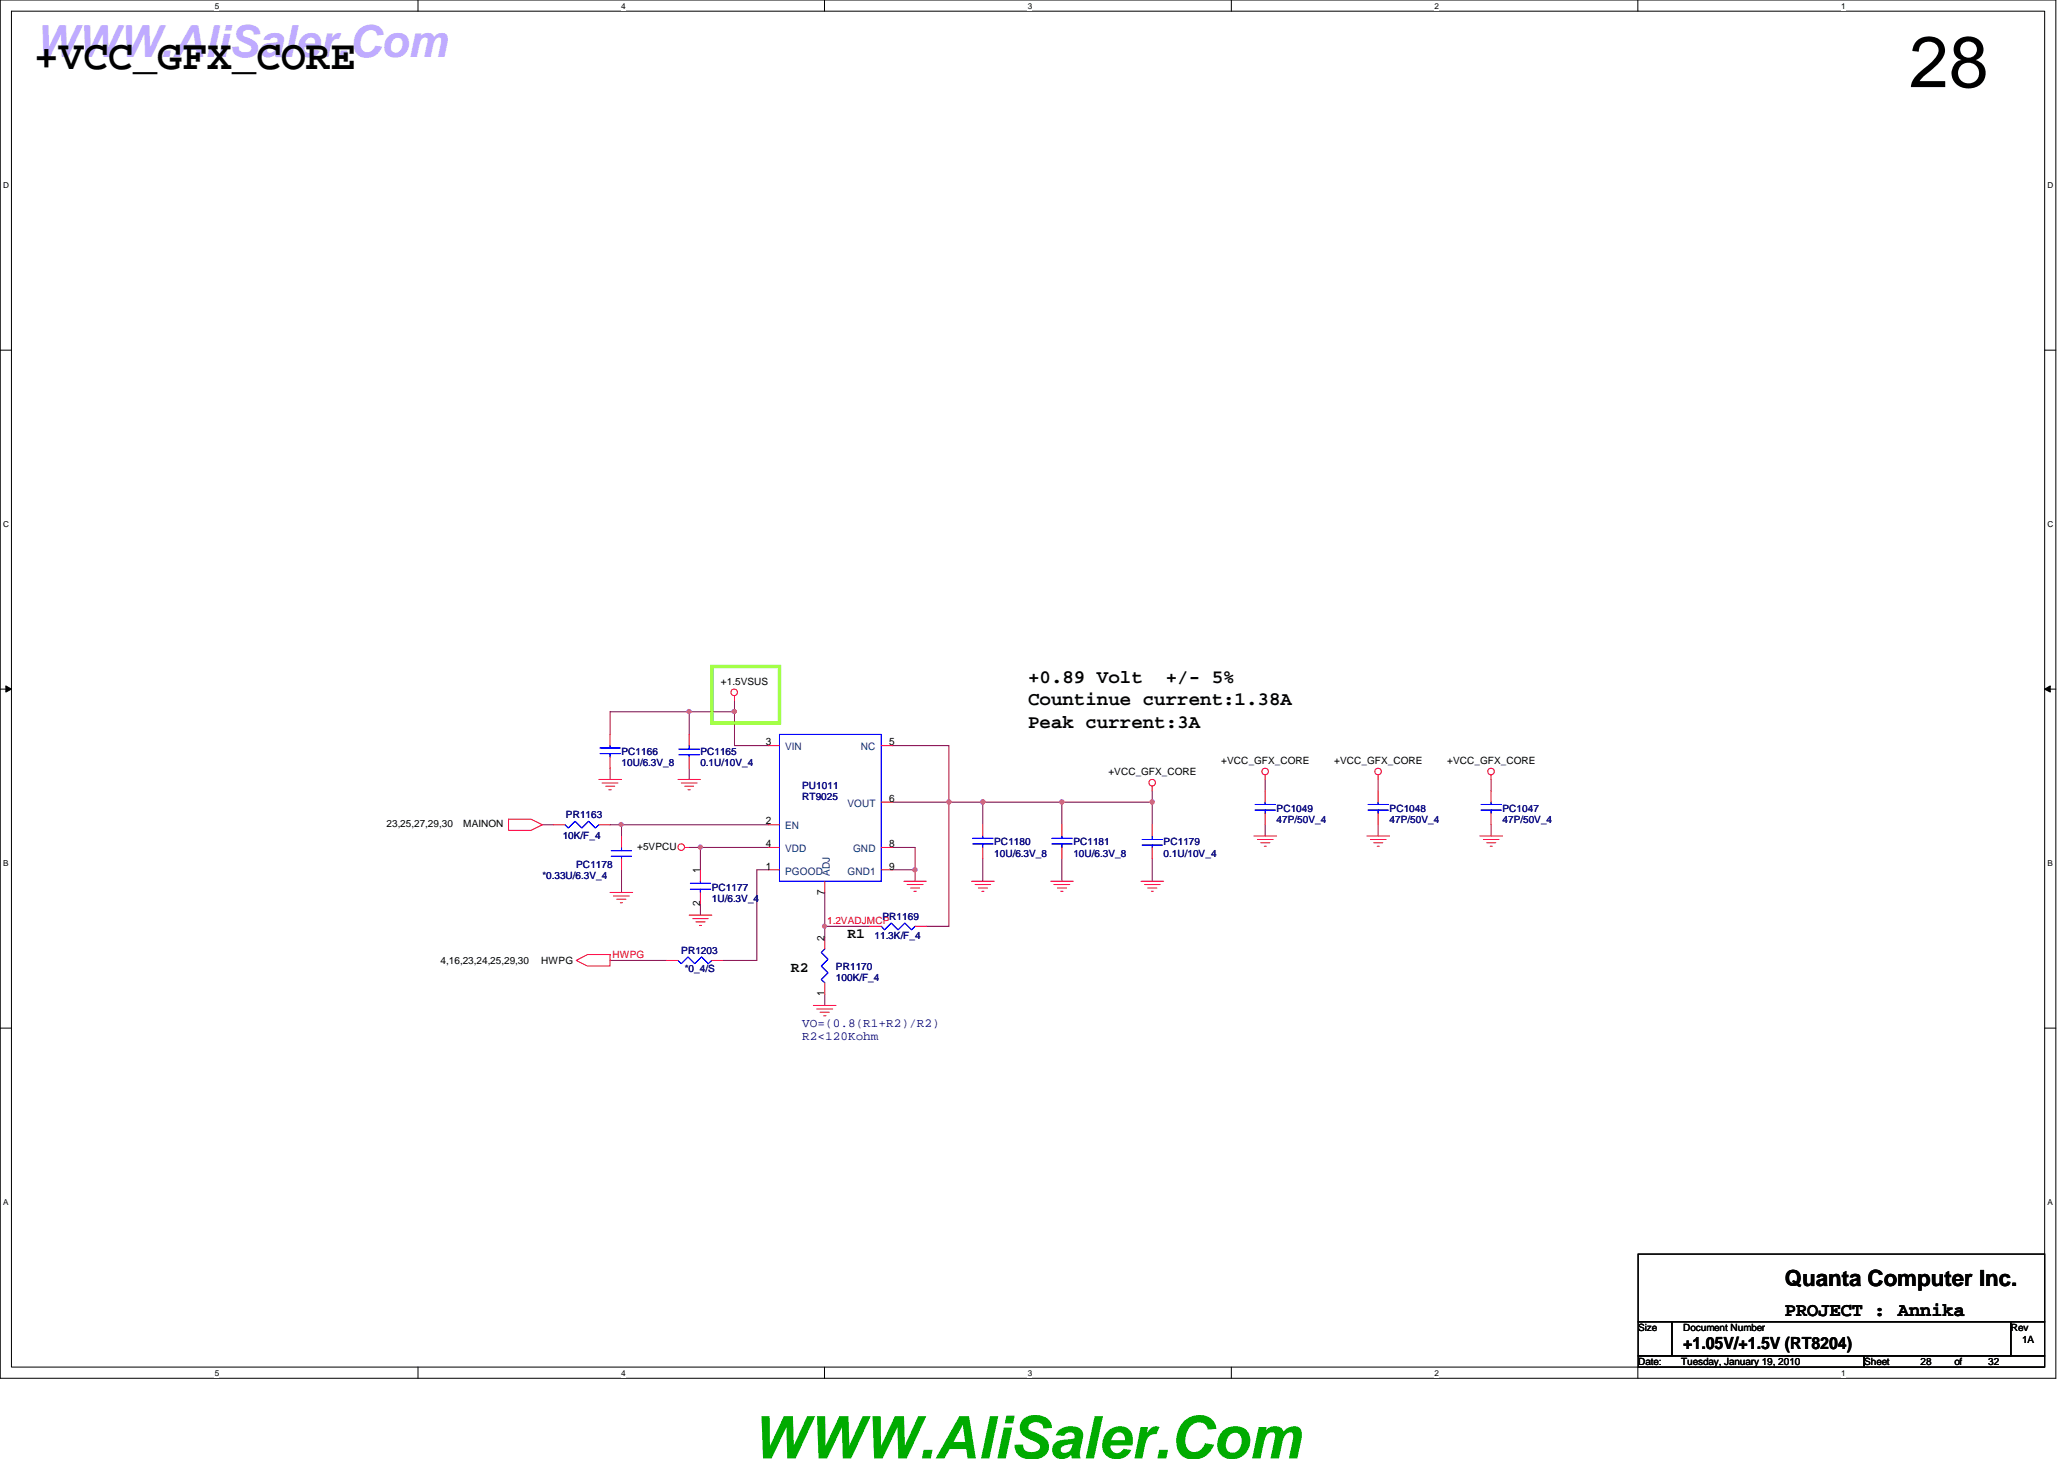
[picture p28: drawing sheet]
<svg xmlns="http://www.w3.org/2000/svg" width="297mm" height="210mm" viewBox="0 0 297 210" stroke-linecap="round" stroke-linejoin="round" font-family="sans-serif">
<defs><g id="words">
<text font-size="10.4" x="274.7" y="12.5">28</text>
<text font-size="8.5" fill="#00ab00" x="108.2" y="209.8">WWW.AliSaler.Com</text>
<text font-size="6.3" fill="#bfabff" x="5.1" y="8.2">WWW.AliSaler.Com</text>
<text font-size="6" x="4.9" y="9.9">+VCC_GFX_CORE</text>
<text font-size="3.2" x="256.9" y="185">Quanta Computer Inc.</text>
<g font-size="2.8">
<text x="148" y="101.5">Countinue current:1.38A</text>
<text x="148" y="98.2">+0.89 Volt</text>
<text x="167.8" y="98.2">+/- 5%</text>
<text x="148" y="104.7">Peak current:3A</text>
<text x="256.9" y="189.3">PROJECT : Annika</text>
</g>
<text font-size="2.4" x="242.2" y="194.1">+1.05V/+1.5V (RT8204)</text>
<g font-size="2.1">
<text x="122" y="135">R1</text>
<text x="113.8" y="139.9">R2</text>
</g>
<g font-size="1.8" fill="#000080">
<text x="115.4" y="147.7">VO=(0.8(R1+R2)/R2)</text>
<text x="115.4" y="149.6">R2&lt;120Kohm</text>
</g>
<g font-size="1.5">
<text x="110.2" y="107.2">3</text>
<text x="128" y="107.2">5</text>
<text x="110.2" y="118.6">2</text>
<text x="128" y="115.4">6</text>
<text x="100.8" y="125.6" transform="rotate(-90 100.8 125.6)">1</text>
<text x="110.2" y="121.9">4</text>
<text x="110.2" y="125.1">1</text>
<text x="128" y="125.1">9</text>
<text x="128" y="121.9">8</text>
<text x="100.8" y="130.3" transform="rotate(-90 100.8 130.3)">2</text>
<text x="118.7" y="128.7" transform="rotate(-90 118.7 128.7)">7</text>
<text x="118.7" y="135.4" transform="rotate(-90 118.7 135.4)">2</text>
<text x="118.7" y="143.3" transform="rotate(-90 118.7 143.3)">1</text>
</g>
<g font-size="1.5" fill="#004080">
<text x="113" y="107.9">VIN</text>
<text x="123.9" y="107.9">NC</text>
<text x="113" y="119.3">EN</text>
<text x="122" y="116.1">VOUT</text>
<text x="113" y="122.6">VDD</text>
<text x="113" y="125.8">PGOOD</text>
<text x="119.4" y="126" transform="rotate(-90 119.4 126)">ADJ</text>
<text x="122" y="125.8">GND1</text>
<text x="122.8" y="122.6">GND</text>
</g>
<g font-size="1.4">
<text x="103.8" y="98.6">+1.5VSUS</text>
<text x="159.5" y="111.5">+VCC_GFX_CORE</text>
<text x="175.8" y="109.9">+VCC_GFX_CORE</text>
<text x="192" y="109.9">+VCC_GFX_CORE</text>
<text x="208.3" y="109.9">+VCC_GFX_CORE</text>
<text x="55.6" y="119">23,25,27,29,30</text>
<text x="66.7" y="119">MAINON</text>
<text x="91.7" y="122.3">+5VPCU</text>
<text x="63.4" y="138.7">4,16,23,24,25,29,30</text>
<text x="77.9" y="138.7">HWPG</text>
<text x="235.8" y="191.5">Size</text>
<text x="242.2" y="191.5">Document Number</text>
<text x="289.4" y="191.5">Rev</text>
<text x="235.8" y="196.4">Date:</text>
<text x="241.9" y="196.4">Tuesday, January 19, 2010</text>
<text x="268.3" y="196.4">Sheet</text>
<text x="276.4" y="196.4">28</text>
<text x="281.3" y="196.4">of</text>
<text x="286.1" y="196.4">32</text>
<text x="291" y="193.2">1A</text>
</g>
<g font-size="1.4" fill="#000080">
<text x="89.4" y="108.6">PC1166</text>
<text x="89.4" y="110.2">10U/6.3V_8</text>
<text x="100.8" y="108.6">PC1165</text>
<text x="100.8" y="110.2">0.1U/10V_4</text>
<text x="115.4" y="113.5">PU1011</text>
<text x="81.4" y="117.7">PR1163</text>
<text x="115.4" y="115.1">RT9025</text>
<text x="183.7" y="116.8">PC1049</text>
<text x="183.7" y="118.4">47P/50V_4</text>
<text x="200" y="116.8">PC1048</text>
<text x="200" y="118.4">47P/50V_4</text>
<text x="216.2" y="116.8">PC1047</text>
<text x="216.2" y="118.4">47P/50V_4</text>
<text x="81" y="120.6">10K/F_4</text>
<text x="82.9" y="124.9">PC1178</text>
<text x="143.1" y="121.6">PC1180</text>
<text x="143.1" y="123.3">10U/6.3V_8</text>
<text x="154.5" y="121.6">PC1181</text>
<text x="154.5" y="123.3">10U/6.3V_8</text>
<text x="167.5" y="121.6">PC1179</text>
<text x="167.5" y="123.3">0.1U/10V_4</text>
<text x="78.1" y="126.5">*0.33U/6.3V_4</text>
<text x="102.4" y="128.1">PC1177</text>
<text x="102.4" y="129.8">1U/6.3V_4</text>
<text x="98" y="137.2">PR1203</text>
<text x="125.9" y="135.1">11.3K/F_4</text>
<text x="127" y="132.4">PR1169</text>
<text x="98.5" y="139.8">*0_4/S</text>
<text x="120.3" y="139.5">PR1170</text>
<text x="120.3" y="141.1">100K/F_4</text>
</g>
<g font-size="1.4" fill="#f00">
<text x="88.1" y="137.8">HWPG</text>
<text x="119" y="132.9">1.2VADJMCP</text>
</g>
<g font-size="1.2">
<text x="30.9" y="1.2">5</text>
<text x="89.4" y="1.2">4</text>
<text x="147.9" y="1.2">3</text>
<text x="206.5" y="1.2">2</text>
<text x="265" y="1.2">1</text>
<text x=".5" y="27.1">D</text>
<text x="294.7" y="27.1">D</text>
<text x=".5" y="75.8">C</text>
<text x="294.7" y="75.8">C</text>
<text x=".5" y="124.6">B</text>
<text x="294.7" y="124.6">B</text>
<text x=".5" y="173.4">A</text>
<text x="294.7" y="173.4">A</text>
<text x="30.9" y="197.9">5</text>
<text x="89.4" y="197.9">4</text>
<text x="147.9" y="197.9">3</text>
<text x="206.5" y="197.9">2</text>
<text x="265" y="197.9">1</text>
</g>
</g></defs>
<path d="M0 0h295.9v198.3h-295.9zM1.6 1.6h292.7v195.1h-292.7z" fill="none" stroke="#000" stroke-width=".14"/>
<g fill="#fff">
<path d="M30.9 .2h.6v1.3h-.6z"/>
<path d="M30.9 196.8h.6v1.4h-.6z"/>
</g>
<path d="M60.2 0v1.6M60.2 196.7v1.6" fill="none" stroke="#000" stroke-width=".14"/>
<g fill="#fff">
<path d="M89.4 .2h.6v1.3h-.6z"/>
<path d="M89.4 196.8h.6v1.4h-.6z"/>
</g>
<path d="M118.7 0v1.6M118.7 196.7v1.6" fill="none" stroke="#000" stroke-width=".14"/>
<g fill="#fff">
<path d="M147.9 .2h.6v1.3h-.6z"/>
<path d="M147.9 196.8h.6v1.4h-.6z"/>
</g>
<path d="M177.2 0v1.6M177.2 196.7v1.6" fill="none" stroke="#000" stroke-width=".14"/>
<g fill="#fff">
<path d="M206.5 .2h.5v1.3h-.5z"/>
<path d="M206.5 196.8h.5v1.4h-.5z"/>
</g>
<path d="M235.7 0v1.6M235.7 196.7v1.6" fill="none" stroke="#000" stroke-width=".14"/>
<g fill="#fff">
<path d="M265 .2h.6v1.3h-.6z"/>
<path d="M265 196.8h.6v1.4h-.6z"/>
<path d="M.5 26h.8v1.3h-.8z"/>
<path d="M294.7 26h.8v1.3h-.8z"/>
<path d="M.5 74.8h.8v1.3h-.8z"/>
<path d="M294.7 74.8h.8v1.3h-.8z"/>
</g>
<path d="M0 50.4h1.6M294.3 50.4h1.6" fill="none" stroke="#000" stroke-width=".14"/>
<g fill="#fff">
<path d="M.5 123.5h.7v1.3h-.7z"/>
<path d="M294.7 123.5h.7v1.3h-.7z"/>
</g>
<path d="M0 99.1h1.6M.8 98.7l.8 .4-.8 .5zM294.3 99.1h1.6M294.3 99.1l.8-.4v.9z" fill="none" stroke="#000" stroke-width=".14"/>
<path d="M.8 98.7l.8 .4-.8 .5zM294.3 99.1l.8-.4v.9z" fill="#000"/>
<g fill="#fff">
<path d="M.5 172.3h.7v1.3h-.7z"/>
<path d="M294.7 172.3h.7v1.3h-.7z"/>
</g>
<path d="M0 147.9h1.6M294.3 147.9h1.6" fill="none" stroke="#000" stroke-width=".14"/>
<path d="M136.6 115.4h4.8M87.8 138.2h8.1M104.1 138.2h4.8M128.4 125.1h3.3" fill="none" stroke="#800040" stroke-width=".14"/>
<circle cx="141.4" cy="115.4" r=".31" fill="#f0f"/>
<circle cx="141.4" cy="115.4" r=".31" fill="none" stroke="#f0f" stroke-width=".14"/>
<path d="M105.7 100.8v1.6M152.8 115.4v3.3M165.8 113.8v1.6M118.7 133.3h6.5M128.4 121.9h3.3M133.3 133.3h3.3" fill="none" stroke="#800040" stroke-width=".14"/>
<circle cx="105.7" cy="102.4" r=".3" fill="#f0f"/>
<circle cx="105.7" cy="102.4" r=".3" fill="none" stroke="#f0f" stroke-width=".14"/>
<path d="M141.4 115.4h11.4" fill="none" stroke="#800040" stroke-width=".14"/>
<circle cx="141.4" cy="115.4" r=".31" fill="#f0f"/>
<circle cx="141.4" cy="115.4" r=".31" fill="none" stroke="#f0f" stroke-width=".14"/>
<path d="M136.6 115.4v17.9M131.7 121.9v3.2" fill="none" stroke="#800040" stroke-width=".14"/>
<circle cx="136.6" cy="115.4" r=".31" fill="#f0f"/>
<circle cx="136.6" cy="115.4" r=".31" fill="none" stroke="#f0f" stroke-width=".14"/>
<path d="M131.7 125.1v1.7M141.4 123.5v3.3M152.8 123.5v3.3M165.8 123.5v3.3" fill="none" stroke="#800040" stroke-width=".14"/>
<circle cx="131.7" cy="125.1" r=".31" fill="#f0f"/>
<circle cx="131.7" cy="125.1" r=".31" fill="none" stroke="#f0f" stroke-width=".14"/>
<path d="M141.4 115.4v3.3M165.8 115.4v3.3M118.7 133.3v1.6" fill="none" stroke="#800040" stroke-width=".14"/>
<circle cx="118.7" cy="133.3" r=".3" fill="#f0f"/>
<circle cx="118.7" cy="133.3" r=".3" fill="none" stroke="#f0f" stroke-width=".14"/>
<path d="M152.8 115.4h13" fill="none" stroke="#800040" stroke-width=".14"/>
<circle cx="165.8" cy="115.4" r=".31" fill="#f0f"/>
<circle cx="165.8" cy="115.4" r=".31" fill="none" stroke="#f0f" stroke-width=".14"/>
<circle cx="152.8" cy="115.4" r=".31" fill="#f0f"/>
<circle cx="152.8" cy="115.4" r=".31" fill="none" stroke="#f0f" stroke-width=".14"/>
<path d="M87.8 110.5v1.6M87.8 102.4v3.3M89.4 118.7h21.2M99.2 110.5v1.6M99.2 102.4v3.3M105.7 102.4v4.9" fill="none" stroke="#800040" stroke-width=".14"/>
<circle cx="89.4" cy="118.6" r=".3" fill="#f0f"/>
<circle cx="89.4" cy="118.6" r=".3" fill="none" stroke="#f0f" stroke-width=".14"/>
<path d="M78.1 118.7h1.6M87.8 118.7h1.6v1.6M87.8 102.4h17.9M105.7 107.3h4.9M128.4 107.3h8.2v8.1h-8.2M89.4 125.1v3.3M110.6 125.1h-1.7v13.1M118.7 128.4v4.9" fill="none" stroke="#800040" stroke-width=".14"/>
<circle cx="105.7" cy="102.4" r=".3" fill="#f0f"/>
<circle cx="105.7" cy="102.4" r=".3" fill="none" stroke="#f0f" stroke-width=".14"/>
<circle cx="99.2" cy="102.4" r=".31" fill="#f0f"/>
<circle cx="99.2" cy="102.4" r=".31" fill="none" stroke="#f0f" stroke-width=".14"/>
<path d="M100.8 130v1.7M100.8 121.9h9.8M118.7 143v1.7" fill="none" stroke="#800040" stroke-width=".14"/>
<circle cx="100.8" cy="121.9" r=".3" fill="#f0f"/>
<circle cx="100.8" cy="121.9" r=".3" fill="none" stroke="#f0f" stroke-width=".14"/>
<path d="M182.1 118.7v1.6M182.1 112.1v1.7M198.3 118.7v1.6M198.3 112.1v1.7M214.6 118.7v1.6M214.6 112.1v1.7M99.2 121.9h1.6v3.2" fill="none" stroke="#800040" stroke-width=".14"/>
<g fill="none" stroke="#f00" stroke-width=".14">
<path d="M73.2 117.9h3.2l1.7 .8-1.7 .8h-3.2zM79.7 118.7h1.6M86.2 112.1h3.2M86.2 118.7h1.6M86.7 112.6h2.2M87.2 113.1h1.3M87.6 113.6h.4M87.8 105.7v1.6M87.8 108.9v1.6M97.6 112.1h3.2M98 112.6h2.3M98.5 113.1h1.3"/>
<path d="M99 113.6h.4M99.2 105.7v1.6M99.2 108.9v1.6M105.7 100.1v.7M110.6 118.7h1.6M110.6 107.3h1.6M126.8 115.4h1.6M126.8 107.3h1.6M141.4 118.7v1.6M152.8 118.7v1.6M165.8 113.1v.7M165.8 118.7v1.6"/>
<path d="M182.1 111.5v.6M182.1 113.8v1.6M182.1 117v1.7M198.3 111.5v.6M198.3 113.8v1.6M198.3 117v1.7M214.6 111.5v.6M214.6 113.8v1.6M214.6 117v1.7M82.9 138.2l1.6-.9h3.3v1.7h-3.3zM87.8 128.4h3.3M88.3 128.9h2.2"/>
<path d="M88.8 129.4h1.3M89.3 129.9h.3M89.4 120.3v1.6M89.4 123.5v1.6M95.9 138.2h1.7M98.5 121.9h.7M99.2 131.7h3.2M99.7 132.2h2.2M100.2 132.6h1.3M100.7 133.1h.3M100.8 125.1v1.7M100.8 128.4v1.6"/>
<path d="M102.4 138.2h1.7M110.6 121.9h1.6M110.6 125.1h1.6M118.7 126.8v1.6M118.7 134.9v1.6M125.2 133.3h1.6M126.8 121.9h1.6M126.8 125.1h1.6M130.1 126.8h3.2M130.6 127.3h2.2M131.1 127.8h1.2M131.5 128.2h.4"/>
<path d="M131.7 133.3h1.6M139.8 126.8h3.3M140.3 127.3h2.3M140.8 127.8h1.3M141.3 128.2h.3M141.4 121.9v1.6M151.2 126.8h3.3M151.7 127.3h2.3M152.2 127.8h1.3M152.7 128.2h.3M152.8 121.9v1.6M164.2 126.8h3.3"/>
<path d="M164.7 127.3h2.3M165.2 127.8h1.3M165.7 128.2h.3M165.8 121.9v1.6M180.5 120.3h3.2M181 120.8h2.2M181.4 121.2h1.3M181.9 121.8h.3M196.7 120.3h3.3M197.2 120.8h2.3M197.7 121.2h1.3M198.2 121.8h.3"/>
<path d="M213 120.3h3.2M213.5 120.8h2.2M213.9 121.2h1.4M214.5 121.8h.3M117 144.7h3.3M117.6 145.2h2.2M118 145.6h1.3M118.5 146.1h.4M118.7 141.4v1.6"/>
<circle cx="105.7" cy="99.6" r=".47"/>
<circle cx="165.8" cy="112.6" r=".47"/>
<circle cx="182.1" cy="111" r=".47"/>
<circle cx="198.3" cy="111" r=".47"/>
<circle cx="214.6" cy="111" r=".47"/>
<circle cx="98" cy="121.9" r=".47"/>
</g>
<path d="M235.8 180.4h58.5v9.8h-58.5zM235.8 190.2h4.8v4.9h-4.8zM235.8 195.1h32.5v1.6h-32.5zM240.6 190.2h48.8v4.9h-48.8zM268.3 195.1h26v1.6h-26zM289.4 190.2h4.9v4.9h-4.9z" fill="none" stroke="#000" stroke-width=".14"/>
<path d="M102.4 95.9h9.8v8.1h-9.8z" fill="none" stroke="#80ff00" stroke-width=".47"/>
<g fill="none" stroke="#00f" stroke-width=".14">
<path d="M81.3 118.7l.5 .4 1-.9 .9 .9 1-.9 1 .9 .5-.4M86.4 108.4h2.9M86.4 107.6h2.9M87.8 107.3v.3M87.8 108.4v.5M97.7 107.8h3M97.7 108.6h3M99.2 108.6v.3M99.2 107.3v.5M112.2 105.7h14.6v21.1h-14.6zM180.6 116.5h3M180.6 115.7h3"/>
<path d="M182.1 115.4v.3M182.1 116.5v.5M196.9 116.5h2.9M196.9 115.7h2.9M198.3 115.4v.3M198.3 116.5v.5M213.1 116.5h3M213.1 115.7h3M214.6 115.4v.3M214.6 116.5v.5M88 122.4h2.9M88 123.2h2.9"/>
<path d="M89.4 123.2v.3M89.4 121.9v.5M97.6 138.2l.4 .4 1-.9 1 .9 1-.9 .9 .9 .5-.4M99.4 127.9h2.9M99.4 127.1h2.9M100.8 126.8v.3M100.8 127.9v.5M118.7 136.5l-.5 .5 1 1-1 1 1 1-1 .9 .5 .5M126.8 133.3l.5 .5 1-1 .9 1 1-1 1 1 .5-.5M140 121.4h2.9M140 120.6h2.9M141.4 120.3v.3"/>
<path d="M141.4 121.4v.5M151.4 121.4h2.9M151.4 120.6h2.9M152.8 120.3v.3M152.8 121.4v.5M164.4 120.8h2.9M164.4 121.6h2.9M165.8 121.6v.3M165.8 120.3v.5"/>
</g>
<circle cx="141.4" cy="115.4" r=".31" fill="#f0f"/>
<circle cx="141.4" cy="115.4" r=".31" fill="none" stroke="#f0f" stroke-width=".14"/>
<circle cx="105.7" cy="102.4" r=".3" fill="#f0f"/>
<circle cx="105.7" cy="102.4" r=".3" fill="none" stroke="#f0f" stroke-width=".14"/>
<circle cx="141.4" cy="115.4" r=".31" fill="#f0f"/>
<circle cx="141.4" cy="115.4" r=".31" fill="none" stroke="#f0f" stroke-width=".14"/>
<circle cx="136.6" cy="115.4" r=".31" fill="#f0f"/>
<circle cx="136.6" cy="115.4" r=".31" fill="none" stroke="#f0f" stroke-width=".14"/>
<circle cx="131.7" cy="125.1" r=".31" fill="#f0f"/>
<circle cx="131.7" cy="125.1" r=".31" fill="none" stroke="#f0f" stroke-width=".14"/>
<circle cx="118.7" cy="133.3" r=".3" fill="#f0f"/>
<circle cx="118.7" cy="133.3" r=".3" fill="none" stroke="#f0f" stroke-width=".14"/>
<circle cx="165.8" cy="115.4" r=".31" fill="#f0f"/>
<circle cx="165.8" cy="115.4" r=".31" fill="none" stroke="#f0f" stroke-width=".14"/>
<circle cx="152.8" cy="115.4" r=".31" fill="#f0f"/>
<circle cx="152.8" cy="115.4" r=".31" fill="none" stroke="#f0f" stroke-width=".14"/>
<circle cx="89.4" cy="118.6" r=".3" fill="#f0f"/>
<circle cx="89.4" cy="118.6" r=".3" fill="none" stroke="#f0f" stroke-width=".14"/>
<circle cx="105.7" cy="102.4" r=".3" fill="#f0f"/>
<circle cx="105.7" cy="102.4" r=".3" fill="none" stroke="#f0f" stroke-width=".14"/>
<circle cx="99.2" cy="102.4" r=".31" fill="#f0f"/>
<circle cx="99.2" cy="102.4" r=".31" fill="none" stroke="#f0f" stroke-width=".14"/>
<circle cx="100.8" cy="121.9" r=".3" fill="#f0f"/>
<circle cx="100.8" cy="121.9" r=".3" fill="none" stroke="#f0f" stroke-width=".14"/>
<use href="#words"/>
</svg>
